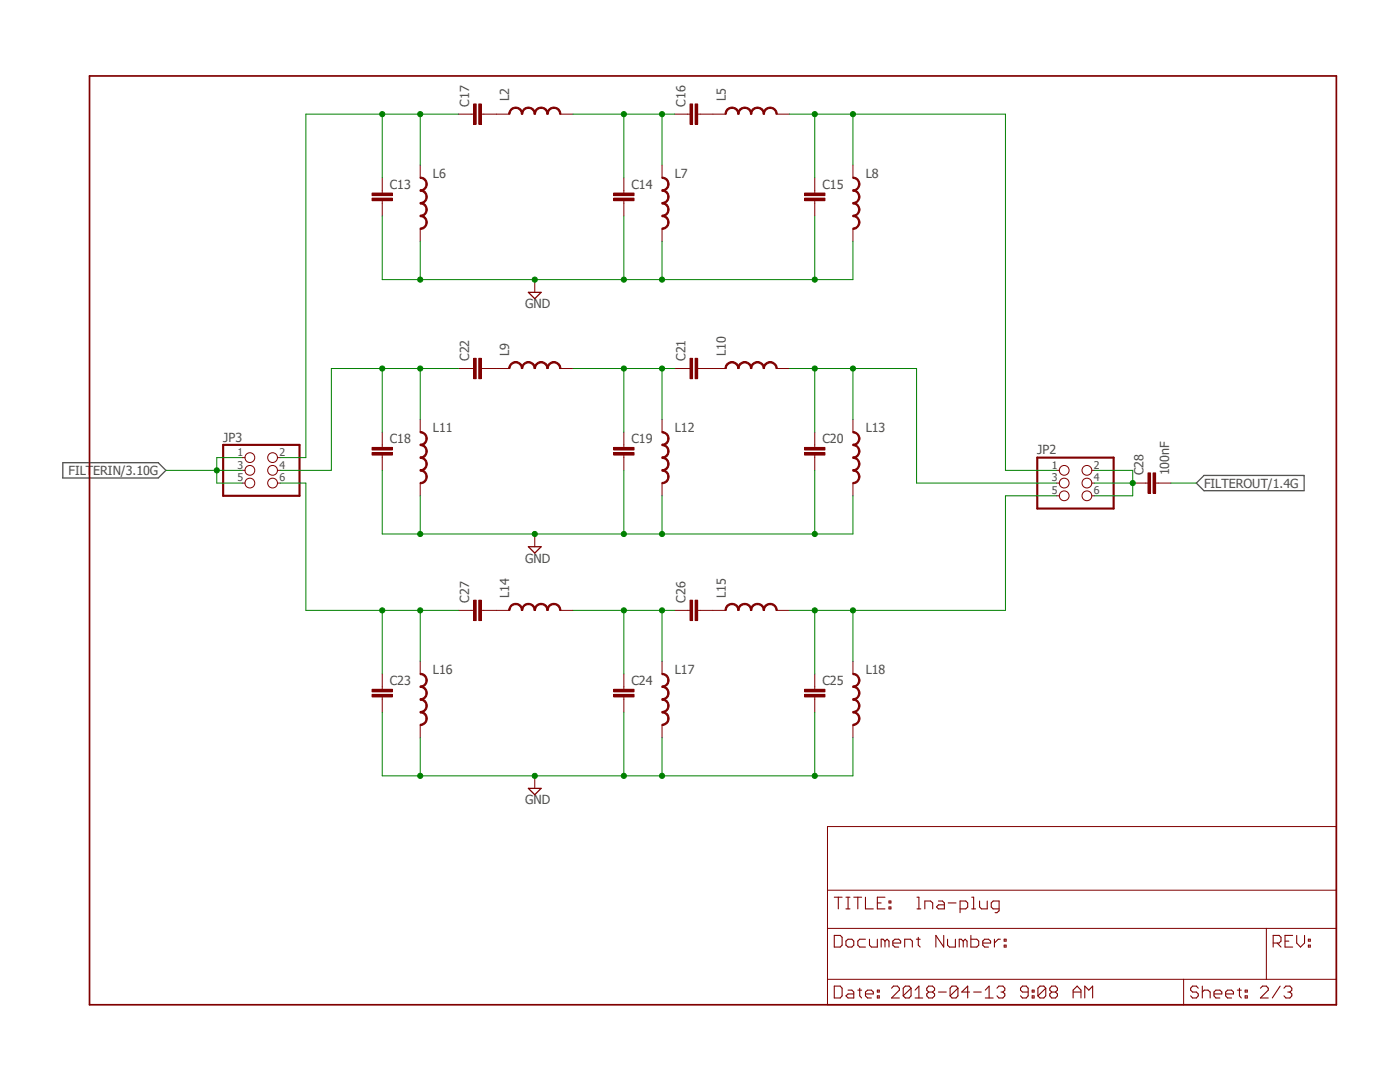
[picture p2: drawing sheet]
<svg xmlns="http://www.w3.org/2000/svg" width="279mm" height="216mm" viewBox="0 0 279 216" stroke-linecap="round" stroke-linejoin="round" font-family="sans-serif">
<defs><g id="words">
<g font-size="2.5" fill="#505050">
<text x="93.6" y="21.3" transform="rotate(-90 93.6 21.3)">C17</text>
<text x="101.6" y="20.2" transform="rotate(-90 101.6 20.2)">L2</text>
<text x="136.8" y="21.3" transform="rotate(-90 136.8 21.3)">C16</text>
<text x="144.8" y="20.2" transform="rotate(-90 144.8 20.2)">L5</text>
<text x="86.4" y="35.5">L6</text>
<text x="134.7" y="35.5">L7</text>
<text x="172.8" y="35.5">L8</text>
<text x="77.8" y="37.6">C13</text>
<text x="126" y="37.6">C14</text>
<text x="164.1" y="37.6">C15</text>
<text x="104.8" y="61.5">GND</text>
<text x="101.6" y="71" transform="rotate(-90 101.6 71)">L9</text>
<text x="144.8" y="71" transform="rotate(-90 144.8 71)">L10</text>
<text x="93.6" y="72" transform="rotate(-90 93.6 72)">C22</text>
<text x="136.8" y="72" transform="rotate(-90 136.8 72)">C21</text>
<text x="44.5" y="88.1">JP3</text>
<text x="77.8" y="88.4">C18</text>
<text x="86.4" y="86.2">L11</text>
<text x="126" y="88.4">C19</text>
<text x="134.7" y="86.2">L12</text>
<text x="164.1" y="88.4">C20</text>
<text x="172.8" y="86.2">L13</text>
<text x="13.7" y="94.7">FILTERIN/3.10G</text>
<text x="207" y="90.7">JP2</text>
<text x="228.2" y="94.9" transform="rotate(-90 228.2 94.9)">C28</text>
<text x="233.3" y="94.9" transform="rotate(-90 233.3 94.9)">100nF</text>
<text x="240.3" y="97.3">FILTEROUT/1.4G</text>
<text x="104.8" y="112.3">GND</text>
<text x="101.6" y="119.3" transform="rotate(-90 101.6 119.3)">L14</text>
<text x="144.8" y="119.3" transform="rotate(-90 144.8 119.3)">L15</text>
<text x="93.6" y="120.3" transform="rotate(-90 93.6 120.3)">C27</text>
<text x="136.8" y="120.3" transform="rotate(-90 136.8 120.3)">C26</text>
<text x="77.8" y="136.7">C23</text>
<text x="86.4" y="134.5">L16</text>
<text x="126" y="136.7">C24</text>
<text x="134.7" y="134.5">L17</text>
<text x="164.1" y="136.7">C25</text>
<text x="172.8" y="134.5">L18</text>
<text x="104.8" y="160.5">GND</text>
</g>
<g font-size="2.1" fill="#505050">
<text x="47.4" y="91">1</text>
<text x="47.4" y="93.5">3</text>
<text x="55.8" y="91">2</text>
<text x="55.8" y="93.5">4</text>
<text x="209.9" y="93.5">1</text>
<text x="218.3" y="93.5">2</text>
<text x="47.4" y="96.1">5</text>
<text x="55.8" y="96.1">6</text>
<text x="209.9" y="96.1">3</text>
<text x="209.9" y="98.6">5</text>
<text x="218.3" y="96.1">4</text>
<text x="218.3" y="98.6">6</text>
</g>
</g></defs>
<path d="M12.3 14.8l254.8 186.2M267.1 14.8l-254.8 186.2" fill="none" stroke="#fff" stroke-width=".2"/>
<path d="M12.5 92.3h19.1l1.5 1.6-1.5 1.5h-19.1zM240.3 94.9h20v3h-20l-1.5-1.5z" fill="none" stroke="#505050" stroke-width=".25"/>
<path d="M17.9 15.2h248.8v185.3h-248.8z" fill="none" stroke="#800000" stroke-width=".34"/>
<path d="M76.3 38v.5M76.3 40v.6M165.1 164.9h101.6v35.6h-101.6zM165.1 177.6h101.6M165.1 185.3h101.6M165.1 195.4h101.6M236.2 195.4v5.1M252.7 185.3v10.1" fill="none" stroke="#800000" stroke-width=".2"/>
<g fill="none" stroke="#800000" stroke-width=".21">
<path d="M166.5 179h1.6M167.3 179v2.4M168.8 179h.8M169.2 179v2.4M170.4 179h1.6M171.2 179v2.4M172.7 179v2.4h1.6M176.6 179h-1.5v2.4h1.5M177.4 179.8h.4v.4h-.4zM183 179h.4v2.4M187.3 179.8h.8l.4 .4v1.2h-1.2l-.4-.4 .4-.4h1.2M193.9 179h.4v2.4"/>
<path d="M195.5 179.8v1.2l.4 .4h1.1v-1.6M166.5 186.6h1.2l.4 .4v1.6l-.4 .4h-1.2zM166.5 196.8h1.2l.4 .4v1.5l-.4 .4h-1.2zM168.8 187.8l.4-.4h.8l.4 .4v.8l-.4 .4h-.8l-.4-.4zM168.8 181.4h.8M169.2 197.6h.8l.4 .4v1.1h-1.2l-.4-.4 .4-.4h1.2M171.2 197.6h.8M171.6 197.2v1.5l.4 .4M172.7 198.3h1.6v-.3l-.4-.4h-.8l-.4 .4v.7l.4 .4h.8M172.7 187.4h-1.1l-.4 .4v.8l.4 .4h1.1M173.5 187.4v1.2l.4 .4h1.2v-1.6M175.1 198.7h.4v.4h-.4z"/>
<path d="M175.1 197.6h.4v.4h-.4zM175.1 180.2h.8M176.6 187.8l-.4-.4h-.3v1.6M176.6 187.8l.4-.4 .4 .4v1.2M176.6 187.8v1.2M177.4 181h.4v.4h-.4zM177.9 197.2l.4-.4h.8l.4 .4v.4l-1.6 1.5h1.6M178.2 188.2h1.5v-.4l-.3-.4h-.8l-.4 .4v.8l.4 .4h.8M180.6 189v-1.6h1.1l.4 .4v1.2M181.8 197.2v1.5l-.4 .4h-.7l-.4-.4M181.8 197.2l-.4-.4h-.7l-.4 .4v1.5M181.8 197.2l-1.5 1.5"/>
<path d="M182.6 199.1h1.5M182.6 197.6l.8-.8v2.3M182.9 187.4h.7M183 181.4h.8M183.3 187v1.6l.3 .4M184.6 181.4v-1.6h1.1l.4 .4v1.2M185.3 198l-.3 .3v.4l.3 .4h.8l.4-.4v-.4l-.4-.3M185.3 198l-.3-.4v-.4l.3-.4h.8l.4 .4v.4l-.4 .4M185.3 198h.8M187.3 198h1.5M188.3 186.6v2.4l-1.5-2.4v2.4M189.1 187.4v1.2l.4 .4h1.2v-1.6"/>
<path d="M189.2 180.2h1.6M191.2 197.2v1.5l-.4 .4h-.8l-.4-.4M191.2 197.2l-.4-.4h-.8l-.4 .4v1.5M191.2 197.2l-1.6 1.5M191.6 181.4h1.1l.4-.4v-.8l-.4-.4h-1.1v2.3M192.2 187.8l-.4-.4h-.4v1.6M192.2 187.8v1.2M192.2 187.8l.4-.4 .4 .4v1.2M193.5 198h-1.6l1.2-1.2v2.3M193.8 186.6v2.4h1.1l.4-.4v-.8l-.4-.4h-1.1M193.9 181.4h.8M194.3 198h1.5"/>
<path d="M196.1 188.2h1.6v-.4l-.4-.4h-.8l-.4 .4v.8l.4 .4h.8M196.6 199.1h1.6M196.6 197.6l.8-.8v2.3M198.5 187.4v1.6M199 197.2l.3-.4h.9l.3 .4v.4l-.3 .4M199.4 181.4h-1.2l-.4-.4v-.8l.4-.4h1.2v1.9l-.4 .4h-.4M199.6 187.4h-.4l-.7 .8M199.8 198h.4M200.2 198l.3 .3v.4l-.3 .4h-.9l-.3-.4M200.4 188.6h.4v.4h-.4zM200.4 187.4h.4v.4h-.4zM205.2 198h-1.2l-.3-.4v-.4l.3-.4h.8l.4 .4v1.5l-.4 .4h-.8l-.3-.4"/>
<path d="M206 198.7h.4v.4h-.4zM206 197.6h.4v.4h-.4zM208.7 197.2v1.5l-.4 .4h-.7l-.5-.4M208.7 197.2l-.4-.4h-.7l-.5 .4v1.5M208.7 197.2l-1.6 1.5M209.9 198l-.4 .3v.4l.4 .4h.8l.3-.4v-.4l-.3-.3M209.9 198l-.4-.4v-.4l.4-.4h.8l.3 .4v.4l-.3 .4M209.9 198h.8M214.2 198h1.5M214.2 199.1v-1.5l.8-.8 .7 .8v1.5M216.5 199.1v-2.3l.8 .8 .8-.8v2.3M239.1 197.2l-.3-.4h-.8l-.4 .4v.4l.4 .4h.8l.3 .3v.4l-.3 .4h-.8l-.4-.4"/>
<path d="M239.9 198l.4-.4h.8l.4 .4v1.1M239.9 196.8v2.3M242.3 198.3h1.5v-.3l-.3-.4h-.8l-.4 .4v.7l.4 .4h.8M244.6 198.3h1.6v-.3l-.4-.4h-.8l-.4 .4v.7l.4 .4h.8M246.9 197.6h.8M247.4 197.2v1.5l.3 .4M248.5 198.7h.4v.4h-.4zM248.5 197.6h.4v.4h-.4zM251.5 197.2l.5-.4h.7l.4 .4v.4l-1.6 1.5h1.6M254.1 188.2h1.2l.4-.4v-.8l-.4-.4h-1.2v2.4M254.9 188.2l.8 .8M255.5 196.8l-1.6 2.3"/>
<path d="M256.2 197.2l.4-.4h.8l.4 .4v.4l-.4 .4M256.5 187.8h.7M257 198h.4M257.4 198l.4 .3v.4l-.4 .4h-.8l-.4-.4M258 186.6h-1.5v2.4h1.5M258.8 186.6v1.6l.7 .8 .8-.8v-1.6M261.1 188.6h.4v.4h-.4zM261.1 187.4h.4v.4h-.4z"/>
</g>
<path d="M74.3 39.5h4v.5h-4z" fill-rule="evenodd" fill="#800000"/>
<path d="M74.3 39.5h4v.5h-4z" fill="none" stroke="#800000" stroke-width=".2"/>
<path d="M74.3 38.5h4v.5h-4z" fill-rule="evenodd" fill="#800000"/>
<path d="M74.3 38.5h4v.5h-4zM76.3 35.5v2.5M124.5 38v.5M76.3 40.6v2.5M124.5 40v.6" fill="none" stroke="#800000" stroke-width=".2"/>
<path d="M122.5 39.5h4v.5h-4z" fill-rule="evenodd" fill="#800000"/>
<path d="M122.5 39.5h4v.5h-4z" fill="none" stroke="#800000" stroke-width=".2"/>
<path d="M122.5 38.5h4v.5h-4z" fill-rule="evenodd" fill="#800000"/>
<path d="M122.5 38.5h4v.5h-4zM124.5 35.5v2.5M162.6 38v.5M124.5 40.6v2.5M162.6 40v.6" fill="none" stroke="#800000" stroke-width=".2"/>
<path d="M160.6 39.5h4v.5h-4z" fill-rule="evenodd" fill="#800000"/>
<path d="M160.6 39.5h4v.5h-4z" fill="none" stroke="#800000" stroke-width=".2"/>
<path d="M160.6 38.5h4v.5h-4z" fill-rule="evenodd" fill="#800000"/>
<path d="M137.2 22.8h.5M139.2 22.8h.5M160.6 38.5h4v.5h-4zM162.6 35.5v2.5M162.6 40.6v2.5" fill="none" stroke="#800000" stroke-width=".2"/>
<path d="M138.7 20.7h.5v4.1h-.5z" fill-rule="evenodd" fill="#800000"/>
<path d="M138.7 20.7h.5v4.1h-.5z" fill="none" stroke="#800000" stroke-width=".2"/>
<path d="M137.7 20.7h.5v4.1h-.5z" fill-rule="evenodd" fill="#800000"/>
<path d="M94 22.8h.5M96.1 22.8h.5M134.7 22.8h2.5M137.7 20.7h.5v4.1h-.5zM139.7 22.8h2.6" fill="none" stroke="#800000" stroke-width=".2"/>
<path d="M95.5 20.7h.6v4.1h-.6z" fill-rule="evenodd" fill="#800000"/>
<path d="M95.5 20.7h.6v4.1h-.6z" fill="none" stroke="#800000" stroke-width=".2"/>
<path d="M94.5 20.7h.5v4.1h-.5z" fill-rule="evenodd" fill="#800000"/>
<path d="M91.5 22.8h2.5M94.5 20.7h.5v4.1h-.5zM96.6 22.8h2.5" fill="none" stroke="#800000" stroke-width=".2"/>
<path d="M101.9 21.8l.8-.4h.2v.2a1.12 1.12 0 0 0-1.1 1.2h-.3v-.2z" fill-rule="evenodd" fill="#800000"/>
<path d="M101.9 21.8l.8-.4h.2v.2a1.12 1.12 0 0 0-1.1 1.2h-.3v-.2z" fill="none" stroke="#800000" stroke-width=".2"/>
<path d="M102.9 21.4a1.31 1.31 0 0 1 1.4 1.4h-.2a1.12 1.12 0 0 0-1.2-1.2z" fill-rule="evenodd" fill="#800000"/>
<path d="M102.9 21.4a1.31 1.31 0 0 1 1.4 1.4h-.2a1.12 1.12 0 0 0-1.2-1.2z" fill="none" stroke="#800000" stroke-width=".2"/>
<path d="M104.5 21.8l.7-.4h.3v.2a1.12 1.12 0 0 0-1.2 1.2h-.2v-.2z" fill-rule="evenodd" fill="#800000"/>
<path d="M104.5 21.8l.7-.4h.3v.2a1.12 1.12 0 0 0-1.2 1.2h-.2v-.2z" fill="none" stroke="#800000" stroke-width=".2"/>
<path d="M105.5 21.4a1.31 1.31 0 0 1 1.3 1.4h-.2a1.12 1.12 0 0 0-1.1-1.2z" fill-rule="evenodd" fill="#800000"/>
<path d="M105.5 21.4a1.31 1.31 0 0 1 1.3 1.4h-.2a1.12 1.12 0 0 0-1.1-1.2z" fill="none" stroke="#800000" stroke-width=".2"/>
<path d="M107 21.8l.8-.4h.2v.2a1.12 1.12 0 0 0-1.2 1.2h-.2v-.2z" fill-rule="evenodd" fill="#800000"/>
<path d="M107 21.8l.8-.4h.2v.2a1.12 1.12 0 0 0-1.2 1.2h-.2v-.2z" fill="none" stroke="#800000" stroke-width=".2"/>
<path d="M108 21.4a1.31 1.31 0 0 1 1.4 1.4h-.3a1.12 1.12 0 0 0-1.1-1.2z" fill-rule="evenodd" fill="#800000"/>
<path d="M108 21.4a1.31 1.31 0 0 1 1.4 1.4h-.3a1.12 1.12 0 0 0-1.1-1.2z" fill="none" stroke="#800000" stroke-width=".2"/>
<path d="M109.6 21.8l.7-.4h.2v.2a1.12 1.12 0 0 0-1.1 1.2h-.3v-.2z" fill-rule="evenodd" fill="#800000"/>
<path d="M109.6 21.8l.7-.4h.2v.2a1.12 1.12 0 0 0-1.1 1.2h-.3v-.2z" fill="none" stroke="#800000" stroke-width=".2"/>
<path d="M110.5 21.4a1.31 1.31 0 0 1 1.4 1.4h-.2a1.12 1.12 0 0 0-1.2-1.2z" fill-rule="evenodd" fill="#800000"/>
<path d="M99.1 22.8h2.5M110.5 21.4a1.31 1.31 0 0 1 1.4 1.4h-.2a1.12 1.12 0 0 0-1.2-1.2zM111.8 22.8h2.5" fill="none" stroke="#800000" stroke-width=".2"/>
<path d="M145.1 21.8l.8-.4h.2v.2a1.12 1.12 0 0 0-1.2 1.2h-.2v-.2z" fill-rule="evenodd" fill="#800000"/>
<path d="M145.1 21.8l.8-.4h.2v.2a1.12 1.12 0 0 0-1.2 1.2h-.2v-.2z" fill="none" stroke="#800000" stroke-width=".2"/>
<path d="M146.1 21.4a1.31 1.31 0 0 1 1.4 1.4h-.3a1.12 1.12 0 0 0-1.1-1.2z" fill-rule="evenodd" fill="#800000"/>
<path d="M146.1 21.4a1.31 1.31 0 0 1 1.4 1.4h-.3a1.12 1.12 0 0 0-1.1-1.2z" fill="none" stroke="#800000" stroke-width=".2"/>
<path d="M147.6 21.8l.8-.4h.2v.2a1.12 1.12 0 0 0-1.1 1.2h-.3v-.2z" fill-rule="evenodd" fill="#800000"/>
<path d="M147.6 21.8l.8-.4h.2v.2a1.12 1.12 0 0 0-1.1 1.2h-.3v-.2z" fill="none" stroke="#800000" stroke-width=".2"/>
<path d="M148.6 21.4a1.31 1.31 0 0 1 1.4 1.4h-.2a1.12 1.12 0 0 0-1.2-1.2z" fill-rule="evenodd" fill="#800000"/>
<path d="M148.6 21.4a1.31 1.31 0 0 1 1.4 1.4h-.2a1.12 1.12 0 0 0-1.2-1.2z" fill="none" stroke="#800000" stroke-width=".2"/>
<path d="M150.2 21.8l.8-.4h.2v.2a1.12 1.12 0 0 0-1.2 1.2h-.2v-.2z" fill-rule="evenodd" fill="#800000"/>
<path d="M150.2 21.8l.8-.4h.2v.2a1.12 1.12 0 0 0-1.2 1.2h-.2v-.2z" fill="none" stroke="#800000" stroke-width=".2"/>
<path d="M151.2 21.4a1.31 1.31 0 0 1 1.4 1.4h-.3a1.12 1.12 0 0 0-1.1-1.2z" fill-rule="evenodd" fill="#800000"/>
<path d="M151.2 21.4a1.31 1.31 0 0 1 1.4 1.4h-.3a1.12 1.12 0 0 0-1.1-1.2z" fill="none" stroke="#800000" stroke-width=".2"/>
<path d="M152.7 21.8l.8-.4h.2v.2a1.12 1.12 0 0 0-1.1 1.2h-.3v-.2z" fill-rule="evenodd" fill="#800000"/>
<path d="M152.7 21.8l.8-.4h.2v.2a1.12 1.12 0 0 0-1.1 1.2h-.3v-.2z" fill="none" stroke="#800000" stroke-width=".2"/>
<path d="M153.7 21.4a1.37 1.37 0 0 1 1.4 1.4h-.2a1.12 1.12 0 0 0-1.2-1.2z" fill-rule="evenodd" fill="#800000"/>
<path d="M142.3 22.8h2.5M153.7 21.4a1.37 1.37 0 0 1 1.4 1.4h-.2a1.12 1.12 0 0 0-1.2-1.2zM155 22.8h2.5" fill="none" stroke="#800000" stroke-width=".2"/>
<path d="M83.9 35.3a1.31 1.31 0 0 1 1.4 1.4h-.3a1.12 1.12 0 0 0-1.1-1.1z" fill-rule="evenodd" fill="#800000"/>
<path d="M83.9 35.3a1.31 1.31 0 0 1 1.4 1.4h-.3a1.12 1.12 0 0 0-1.1-1.1z" fill="none" stroke="#800000" stroke-width=".2"/>
<path d="M83.9 37.9a1.12 1.12 0 0 0 1.1-1.2h.3a1.37 1.37 0 0 1-1.4 1.4z" fill-rule="evenodd" fill="#800000"/>
<path d="M83.9 37.9a1.12 1.12 0 0 0 1.1-1.2h.3a1.37 1.37 0 0 1-1.4 1.4z" fill="none" stroke="#800000" stroke-width=".2"/>
<path d="M83.9 37.9a1.31 1.31 0 0 1 1.4 1.4h-.3a1.12 1.12 0 0 0-1.1-1.2z" fill-rule="evenodd" fill="#800000"/>
<path d="M83.9 37.9a1.31 1.31 0 0 1 1.4 1.4h-.3a1.12 1.12 0 0 0-1.1-1.2z" fill="none" stroke="#800000" stroke-width=".2"/>
<path d="M83.9 40.4a1.12 1.12 0 0 0 1.1-1.1h.3a1.37 1.37 0 0 1-1.4 1.4z" fill-rule="evenodd" fill="#800000"/>
<path d="M83.9 40.4a1.12 1.12 0 0 0 1.1-1.1h.3a1.37 1.37 0 0 1-1.4 1.4z" fill="none" stroke="#800000" stroke-width=".2"/>
<path d="M83.9 40.4a1.31 1.31 0 0 1 1.4 1.4h-.3a1.12 1.12 0 0 0-1.1-1.1z" fill-rule="evenodd" fill="#800000"/>
<path d="M83.9 40.4a1.31 1.31 0 0 1 1.4 1.4h-.3a1.12 1.12 0 0 0-1.1-1.1z" fill="none" stroke="#800000" stroke-width=".2"/>
<path d="M83.9 43a1.12 1.12 0 0 0 1.1-1.2h.3a1.37 1.37 0 0 1-1.4 1.4z" fill-rule="evenodd" fill="#800000"/>
<path d="M83.9 43a1.12 1.12 0 0 0 1.1-1.2h.3a1.37 1.37 0 0 1-1.4 1.4z" fill="none" stroke="#800000" stroke-width=".2"/>
<path d="M83.9 43a1.31 1.31 0 0 1 1.4 1.4h-.3a1.12 1.12 0 0 0-1.1-1.2z" fill-rule="evenodd" fill="#800000"/>
<path d="M83.9 43a1.31 1.31 0 0 1 1.4 1.4h-.3a1.12 1.12 0 0 0-1.1-1.2z" fill="none" stroke="#800000" stroke-width=".2"/>
<path d="M83.9 45.5a1.12 1.12 0 0 0 1.1-1.1h.3a1.37 1.37 0 0 1-1.4 1.4z" fill-rule="evenodd" fill="#800000"/>
<path d="M83.9 32.9v2.6M83.9 45.6v2.6M83.9 45.5a1.12 1.12 0 0 0 1.1-1.1h.3a1.37 1.37 0 0 1-1.4 1.4z" fill="none" stroke="#800000" stroke-width=".2"/>
<path d="M132.1 35.3a1.31 1.31 0 0 1 1.4 1.4h-.2a1.12 1.12 0 0 0-1.2-1.1z" fill-rule="evenodd" fill="#800000"/>
<path d="M132.1 35.3a1.31 1.31 0 0 1 1.4 1.4h-.2a1.12 1.12 0 0 0-1.2-1.1z" fill="none" stroke="#800000" stroke-width=".2"/>
<path d="M132.1 37.9a1.12 1.12 0 0 0 1.2-1.2h.2a1.37 1.37 0 0 1-1.4 1.4z" fill-rule="evenodd" fill="#800000"/>
<path d="M132.1 37.9a1.12 1.12 0 0 0 1.2-1.2h.2a1.37 1.37 0 0 1-1.4 1.4z" fill="none" stroke="#800000" stroke-width=".2"/>
<path d="M132.1 37.9a1.31 1.31 0 0 1 1.4 1.4h-.2a1.12 1.12 0 0 0-1.2-1.2z" fill-rule="evenodd" fill="#800000"/>
<path d="M132.1 37.9a1.31 1.31 0 0 1 1.4 1.4h-.2a1.12 1.12 0 0 0-1.2-1.2z" fill="none" stroke="#800000" stroke-width=".2"/>
<path d="M132.1 40.4a1.12 1.12 0 0 0 1.2-1.1h.2a1.37 1.37 0 0 1-1.4 1.4z" fill-rule="evenodd" fill="#800000"/>
<path d="M132.1 40.4a1.12 1.12 0 0 0 1.2-1.1h.2a1.37 1.37 0 0 1-1.4 1.4z" fill="none" stroke="#800000" stroke-width=".2"/>
<path d="M132.1 40.4a1.31 1.31 0 0 1 1.4 1.4h-.2a1.12 1.12 0 0 0-1.2-1.1z" fill-rule="evenodd" fill="#800000"/>
<path d="M132.1 40.4a1.31 1.31 0 0 1 1.4 1.4h-.2a1.12 1.12 0 0 0-1.2-1.1z" fill="none" stroke="#800000" stroke-width=".2"/>
<path d="M132.1 43a1.12 1.12 0 0 0 1.2-1.2h.2a1.37 1.37 0 0 1-1.4 1.4z" fill-rule="evenodd" fill="#800000"/>
<path d="M132.1 43a1.12 1.12 0 0 0 1.2-1.2h.2a1.37 1.37 0 0 1-1.4 1.4z" fill="none" stroke="#800000" stroke-width=".2"/>
<path d="M132.1 43a1.31 1.31 0 0 1 1.4 1.4h-.2a1.12 1.12 0 0 0-1.2-1.2z" fill-rule="evenodd" fill="#800000"/>
<path d="M132.1 43a1.31 1.31 0 0 1 1.4 1.4h-.2a1.12 1.12 0 0 0-1.2-1.2z" fill="none" stroke="#800000" stroke-width=".2"/>
<path d="M132.1 45.5a1.12 1.12 0 0 0 1.2-1.1h.2a1.37 1.37 0 0 1-1.4 1.4z" fill-rule="evenodd" fill="#800000"/>
<path d="M132.1 32.9v2.6M132.1 45.5a1.12 1.12 0 0 0 1.2-1.1h.2a1.37 1.37 0 0 1-1.4 1.4zM132.1 45.6v2.6" fill="none" stroke="#800000" stroke-width=".2"/>
<path d="M170.2 35.3a1.37 1.37 0 0 1 1.4 1.4h-.2a1.12 1.12 0 0 0-1.2-1.1z" fill-rule="evenodd" fill="#800000"/>
<path d="M170.2 35.3a1.37 1.37 0 0 1 1.4 1.4h-.2a1.12 1.12 0 0 0-1.2-1.1z" fill="none" stroke="#800000" stroke-width=".2"/>
<path d="M170.2 37.9a1.12 1.12 0 0 0 1.2-1.2h.2a1.45 1.45 0 0 1-1.4 1.4z" fill-rule="evenodd" fill="#800000"/>
<path d="M170.2 37.9a1.12 1.12 0 0 0 1.2-1.2h.2a1.45 1.45 0 0 1-1.4 1.4z" fill="none" stroke="#800000" stroke-width=".2"/>
<path d="M170.2 37.9a1.37 1.37 0 0 1 1.4 1.4h-.2a1.12 1.12 0 0 0-1.2-1.2z" fill-rule="evenodd" fill="#800000"/>
<path d="M170.2 37.9a1.37 1.37 0 0 1 1.4 1.4h-.2a1.12 1.12 0 0 0-1.2-1.2z" fill="none" stroke="#800000" stroke-width=".2"/>
<path d="M170.2 40.4a1.12 1.12 0 0 0 1.2-1.1h.2a1.45 1.45 0 0 1-1.4 1.4z" fill-rule="evenodd" fill="#800000"/>
<path d="M170.2 40.4a1.12 1.12 0 0 0 1.2-1.1h.2a1.45 1.45 0 0 1-1.4 1.4z" fill="none" stroke="#800000" stroke-width=".2"/>
<path d="M170.2 40.4a1.37 1.37 0 0 1 1.4 1.4h-.2a1.12 1.12 0 0 0-1.2-1.1z" fill-rule="evenodd" fill="#800000"/>
<path d="M170.2 40.4a1.37 1.37 0 0 1 1.4 1.4h-.2a1.12 1.12 0 0 0-1.2-1.1z" fill="none" stroke="#800000" stroke-width=".2"/>
<path d="M170.2 43a1.12 1.12 0 0 0 1.2-1.2h.2a1.45 1.45 0 0 1-1.4 1.4z" fill-rule="evenodd" fill="#800000"/>
<path d="M170.2 43a1.12 1.12 0 0 0 1.2-1.2h.2a1.45 1.45 0 0 1-1.4 1.4z" fill="none" stroke="#800000" stroke-width=".2"/>
<path d="M170.2 43a1.37 1.37 0 0 1 1.4 1.4h-.2a1.12 1.12 0 0 0-1.2-1.2z" fill-rule="evenodd" fill="#800000"/>
<path d="M170.2 43a1.37 1.37 0 0 1 1.4 1.4h-.2a1.12 1.12 0 0 0-1.2-1.2z" fill="none" stroke="#800000" stroke-width=".2"/>
<path d="M170.2 45.5a1.12 1.12 0 0 0 1.2-1.1h.2a1.45 1.45 0 0 1-1.4 1.4z" fill-rule="evenodd" fill="#800000"/>
<path d="M170.2 32.9v2.6M106.7 55.8v2.5M170.2 45.6v2.6M170.2 45.5a1.12 1.12 0 0 0 1.2-1.1h.2a1.45 1.45 0 0 1-1.4 1.4zM76.3 88.8v.5M76.3 90.8v.5" fill="none" stroke="#800000" stroke-width=".2"/>
<path d="M105.5 58.3h2.5l-1.3 1.3z" fill="none" stroke="#800000" stroke-width=".25"/>
<path d="M74.3 90.3h4v.5h-4z" fill-rule="evenodd" fill="#800000"/>
<path d="M74.3 90.3h4v.5h-4z" fill="none" stroke="#800000" stroke-width=".2"/>
<path d="M74.3 89.3h4v.5h-4z" fill-rule="evenodd" fill="#800000"/>
<path d="M74.3 89.3h4v.5h-4zM76.3 86.2v2.6M76.3 91.3v2.6M124.5 88.8v.5M124.5 90.8v.5" fill="none" stroke="#800000" stroke-width=".2"/>
<path d="M122.5 90.3h4v.5h-4z" fill-rule="evenodd" fill="#800000"/>
<path d="M122.5 90.3h4v.5h-4z" fill="none" stroke="#800000" stroke-width=".2"/>
<path d="M122.5 89.3h4v.5h-4z" fill-rule="evenodd" fill="#800000"/>
<path d="M122.5 89.3h4v.5h-4zM124.5 86.2v2.6M124.5 91.3v2.6M162.6 88.8v.5M162.6 90.8v.5" fill="none" stroke="#800000" stroke-width=".2"/>
<path d="M160.6 90.3h4v.5h-4z" fill-rule="evenodd" fill="#800000"/>
<path d="M160.6 90.3h4v.5h-4z" fill="none" stroke="#800000" stroke-width=".2"/>
<path d="M160.6 89.3h4v.5h-4z" fill-rule="evenodd" fill="#800000"/>
<path d="M137.2 73.5h.5M139.2 73.5h.5M160.6 89.3h4v.5h-4zM162.6 86.2v2.6M162.6 91.3v2.6" fill="none" stroke="#800000" stroke-width=".2"/>
<path d="M138.7 71.5h.5v4.1h-.5z" fill-rule="evenodd" fill="#800000"/>
<path d="M138.7 71.5h.5v4.1h-.5z" fill="none" stroke="#800000" stroke-width=".2"/>
<path d="M137.7 71.5h.5v4.1h-.5z" fill-rule="evenodd" fill="#800000"/>
<path d="M94 73.5h.5M96.1 73.5h.5M134.7 73.5h2.5M137.7 71.5h.5v4.1h-.5zM139.7 73.5h2.6" fill="none" stroke="#800000" stroke-width=".2"/>
<path d="M95.5 71.5h.6v4.1h-.6z" fill-rule="evenodd" fill="#800000"/>
<path d="M95.5 71.5h.6v4.1h-.6z" fill="none" stroke="#800000" stroke-width=".2"/>
<path d="M94.5 71.5h.5v4.1h-.5z" fill-rule="evenodd" fill="#800000"/>
<path d="M91.5 73.5h2.5M94.5 71.5h.5v4.1h-.5zM96.6 73.5h2.5" fill="none" stroke="#800000" stroke-width=".2"/>
<path d="M101.9 72.6l.8-.5h.2v.3a1.21 1.21 0 0 0-1.1 1.1h-.3v-.2z" fill-rule="evenodd" fill="#800000"/>
<path d="M101.9 72.6l.8-.5h.2v.3a1.21 1.21 0 0 0-1.1 1.1h-.3v-.2z" fill="none" stroke="#800000" stroke-width=".2"/>
<path d="M102.9 72.1a1.37 1.37 0 0 1 1.4 1.4h-.2a1.19 1.19 0 0 0-1.2-1.1z" fill-rule="evenodd" fill="#800000"/>
<path d="M102.9 72.1a1.37 1.37 0 0 1 1.4 1.4h-.2a1.19 1.19 0 0 0-1.2-1.1z" fill="none" stroke="#800000" stroke-width=".2"/>
<path d="M104.5 72.6l.7-.5h.3v.3a1.21 1.21 0 0 0-1.2 1.1h-.2v-.2z" fill-rule="evenodd" fill="#800000"/>
<path d="M104.5 72.6l.7-.5h.3v.3a1.21 1.21 0 0 0-1.2 1.1h-.2v-.2z" fill="none" stroke="#800000" stroke-width=".2"/>
<path d="M105.5 72.1a1.37 1.37 0 0 1 1.3 1.4h-.2a1.19 1.19 0 0 0-1.1-1.1z" fill-rule="evenodd" fill="#800000"/>
<path d="M105.5 72.1a1.37 1.37 0 0 1 1.3 1.4h-.2a1.19 1.19 0 0 0-1.1-1.1z" fill="none" stroke="#800000" stroke-width=".2"/>
<path d="M107 72.6l.8-.5h.2v.3a1.21 1.21 0 0 0-1.2 1.1h-.2v-.2z" fill-rule="evenodd" fill="#800000"/>
<path d="M107 72.6l.8-.5h.2v.3a1.21 1.21 0 0 0-1.2 1.1h-.2v-.2z" fill="none" stroke="#800000" stroke-width=".2"/>
<path d="M108 72.1a1.37 1.37 0 0 1 1.4 1.4h-.3a1.19 1.19 0 0 0-1.1-1.1z" fill-rule="evenodd" fill="#800000"/>
<path d="M108 72.1a1.37 1.37 0 0 1 1.4 1.4h-.3a1.19 1.19 0 0 0-1.1-1.1z" fill="none" stroke="#800000" stroke-width=".2"/>
<path d="M109.6 72.6l.7-.5h.2v.3a1.21 1.21 0 0 0-1.1 1.1h-.3v-.2z" fill-rule="evenodd" fill="#800000"/>
<path d="M109.6 72.6l.7-.5h.2v.3a1.21 1.21 0 0 0-1.1 1.1h-.3v-.2z" fill="none" stroke="#800000" stroke-width=".2"/>
<path d="M110.5 72.1a1.37 1.37 0 0 1 1.4 1.4h-.2a1.19 1.19 0 0 0-1.2-1.1z" fill-rule="evenodd" fill="#800000"/>
<path d="M99.1 73.5h2.5M110.5 72.1a1.37 1.37 0 0 1 1.4 1.4h-.2a1.19 1.19 0 0 0-1.2-1.1zM111.8 73.5h2.5" fill="none" stroke="#800000" stroke-width=".2"/>
<path d="M145.1 72.6l.8-.5h.2v.3a1.21 1.21 0 0 0-1.2 1.1h-.2v-.2z" fill-rule="evenodd" fill="#800000"/>
<path d="M145.1 72.6l.8-.5h.2v.3a1.21 1.21 0 0 0-1.2 1.1h-.2v-.2z" fill="none" stroke="#800000" stroke-width=".2"/>
<path d="M146.1 72.1a1.37 1.37 0 0 1 1.4 1.4h-.3a1.19 1.19 0 0 0-1.1-1.1z" fill-rule="evenodd" fill="#800000"/>
<path d="M146.1 72.1a1.37 1.37 0 0 1 1.4 1.4h-.3a1.19 1.19 0 0 0-1.1-1.1z" fill="none" stroke="#800000" stroke-width=".2"/>
<path d="M147.6 72.6l.8-.5h.2v.3a1.21 1.21 0 0 0-1.1 1.1h-.3v-.2z" fill-rule="evenodd" fill="#800000"/>
<path d="M147.6 72.6l.8-.5h.2v.3a1.21 1.21 0 0 0-1.1 1.1h-.3v-.2z" fill="none" stroke="#800000" stroke-width=".2"/>
<path d="M148.6 72.1a1.37 1.37 0 0 1 1.4 1.4h-.2a1.19 1.19 0 0 0-1.2-1.1z" fill-rule="evenodd" fill="#800000"/>
<path d="M148.6 72.1a1.37 1.37 0 0 1 1.4 1.4h-.2a1.19 1.19 0 0 0-1.2-1.1z" fill="none" stroke="#800000" stroke-width=".2"/>
<path d="M150.2 72.6l.8-.5h.2v.3a1.21 1.21 0 0 0-1.2 1.1h-.2v-.2z" fill-rule="evenodd" fill="#800000"/>
<path d="M150.2 72.6l.8-.5h.2v.3a1.21 1.21 0 0 0-1.2 1.1h-.2v-.2z" fill="none" stroke="#800000" stroke-width=".2"/>
<path d="M151.2 72.1a1.37 1.37 0 0 1 1.4 1.4h-.3a1.19 1.19 0 0 0-1.1-1.1z" fill-rule="evenodd" fill="#800000"/>
<path d="M151.2 72.1a1.37 1.37 0 0 1 1.4 1.4h-.3a1.19 1.19 0 0 0-1.1-1.1z" fill="none" stroke="#800000" stroke-width=".2"/>
<path d="M152.7 72.6l.8-.5h.2v.3a1.21 1.21 0 0 0-1.1 1.1h-.3v-.2z" fill-rule="evenodd" fill="#800000"/>
<path d="M152.7 72.6l.8-.5h.2v.3a1.21 1.21 0 0 0-1.1 1.1h-.3v-.2z" fill="none" stroke="#800000" stroke-width=".2"/>
<path d="M153.7 72.1a1.45 1.45 0 0 1 1.4 1.4h-.2a1.19 1.19 0 0 0-1.2-1.1z" fill-rule="evenodd" fill="#800000"/>
<path d="M142.3 73.5h2.5M153.7 72.1a1.45 1.45 0 0 1 1.4 1.4h-.2a1.19 1.19 0 0 0-1.2-1.1zM155 73.5h2.5" fill="none" stroke="#800000" stroke-width=".2"/>
<path d="M83.9 86.1a1.37 1.37 0 0 1 1.4 1.4h-.3a1.12 1.12 0 0 0-1.1-1.1z" fill-rule="evenodd" fill="#800000"/>
<path d="M83.9 86.1a1.37 1.37 0 0 1 1.4 1.4h-.3a1.12 1.12 0 0 0-1.1-1.1z" fill="none" stroke="#800000" stroke-width=".2"/>
<path d="M83.9 88.6a1.12 1.12 0 0 0 1.1-1.1h.3a1.31 1.31 0 0 1-1.4 1.4z" fill-rule="evenodd" fill="#800000"/>
<path d="M83.9 88.6a1.12 1.12 0 0 0 1.1-1.1h.3a1.31 1.31 0 0 1-1.4 1.4z" fill="none" stroke="#800000" stroke-width=".2"/>
<path d="M83.9 88.6a1.37 1.37 0 0 1 1.4 1.4h-.3a1.12 1.12 0 0 0-1.1-1.1z" fill-rule="evenodd" fill="#800000"/>
<path d="M83.9 88.6a1.37 1.37 0 0 1 1.4 1.4h-.3a1.12 1.12 0 0 0-1.1-1.1z" fill="none" stroke="#800000" stroke-width=".2"/>
<path d="M83.9 91.2a1.12 1.12 0 0 0 1.1-1.2h.3a1.31 1.31 0 0 1-1.4 1.4z" fill-rule="evenodd" fill="#800000"/>
<path d="M83.9 91.2a1.12 1.12 0 0 0 1.1-1.2h.3a1.31 1.31 0 0 1-1.4 1.4z" fill="none" stroke="#800000" stroke-width=".2"/>
<path d="M83.9 91.2a1.37 1.37 0 0 1 1.4 1.4h-.3a1.12 1.12 0 0 0-1.1-1.2z" fill-rule="evenodd" fill="#800000"/>
<path d="M83.9 91.2a1.37 1.37 0 0 1 1.4 1.4h-.3a1.12 1.12 0 0 0-1.1-1.2z" fill="none" stroke="#800000" stroke-width=".2"/>
<path d="M83.9 93.7a1.12 1.12 0 0 0 1.1-1.1h.3a1.31 1.31 0 0 1-1.4 1.4z" fill-rule="evenodd" fill="#800000"/>
<path d="M83.9 93.7a1.12 1.12 0 0 0 1.1-1.1h.3a1.31 1.31 0 0 1-1.4 1.4z" fill="none" stroke="#800000" stroke-width=".2"/>
<path d="M83.9 93.7a1.37 1.37 0 0 1 1.4 1.4h-.3a1.12 1.12 0 0 0-1.1-1.1z" fill-rule="evenodd" fill="#800000"/>
<path d="M83.9 93.7a1.37 1.37 0 0 1 1.4 1.4h-.3a1.12 1.12 0 0 0-1.1-1.1z" fill="none" stroke="#800000" stroke-width=".2"/>
<path d="M83.9 96.3a1.12 1.12 0 0 0 1.1-1.2h.3a1.31 1.31 0 0 1-1.4 1.4z" fill-rule="evenodd" fill="#800000"/>
<path d="M83.9 83.7v2.5M83.9 96.4v2.5M83.9 96.3a1.12 1.12 0 0 0 1.1-1.2h.3a1.31 1.31 0 0 1-1.4 1.4z" fill="none" stroke="#800000" stroke-width=".2"/>
<path d="M132.1 86.1a1.37 1.37 0 0 1 1.4 1.4h-.2a1.12 1.12 0 0 0-1.2-1.1z" fill-rule="evenodd" fill="#800000"/>
<path d="M132.1 86.1a1.37 1.37 0 0 1 1.4 1.4h-.2a1.12 1.12 0 0 0-1.2-1.1z" fill="none" stroke="#800000" stroke-width=".2"/>
<path d="M132.1 88.6a1.12 1.12 0 0 0 1.2-1.1h.2a1.31 1.31 0 0 1-1.4 1.4z" fill-rule="evenodd" fill="#800000"/>
<path d="M132.1 88.6a1.12 1.12 0 0 0 1.2-1.1h.2a1.31 1.31 0 0 1-1.4 1.4z" fill="none" stroke="#800000" stroke-width=".2"/>
<path d="M132.1 88.6a1.37 1.37 0 0 1 1.4 1.4h-.2a1.12 1.12 0 0 0-1.2-1.1z" fill-rule="evenodd" fill="#800000"/>
<path d="M132.1 88.6a1.37 1.37 0 0 1 1.4 1.4h-.2a1.12 1.12 0 0 0-1.2-1.1z" fill="none" stroke="#800000" stroke-width=".2"/>
<path d="M132.1 91.2a1.12 1.12 0 0 0 1.2-1.2h.2a1.31 1.31 0 0 1-1.4 1.4z" fill-rule="evenodd" fill="#800000"/>
<path d="M132.1 91.2a1.12 1.12 0 0 0 1.2-1.2h.2a1.31 1.31 0 0 1-1.4 1.4z" fill="none" stroke="#800000" stroke-width=".2"/>
<path d="M132.1 91.2a1.37 1.37 0 0 1 1.4 1.4h-.2a1.12 1.12 0 0 0-1.2-1.2z" fill-rule="evenodd" fill="#800000"/>
<path d="M132.1 91.2a1.37 1.37 0 0 1 1.4 1.4h-.2a1.12 1.12 0 0 0-1.2-1.2z" fill="none" stroke="#800000" stroke-width=".2"/>
<path d="M132.1 93.7a1.12 1.12 0 0 0 1.2-1.1h.2a1.31 1.31 0 0 1-1.4 1.4z" fill-rule="evenodd" fill="#800000"/>
<path d="M132.1 93.7a1.12 1.12 0 0 0 1.2-1.1h.2a1.31 1.31 0 0 1-1.4 1.4z" fill="none" stroke="#800000" stroke-width=".2"/>
<path d="M132.1 93.7a1.37 1.37 0 0 1 1.4 1.4h-.2a1.12 1.12 0 0 0-1.2-1.1z" fill-rule="evenodd" fill="#800000"/>
<path d="M132.1 93.7a1.37 1.37 0 0 1 1.4 1.4h-.2a1.12 1.12 0 0 0-1.2-1.1z" fill="none" stroke="#800000" stroke-width=".2"/>
<path d="M132.1 96.3a1.12 1.12 0 0 0 1.2-1.2h.2a1.31 1.31 0 0 1-1.4 1.4z" fill-rule="evenodd" fill="#800000"/>
<path d="M132.1 96.3a1.12 1.12 0 0 0 1.2-1.2h.2a1.31 1.31 0 0 1-1.4 1.4zM132.1 83.7v2.5M132.1 96.4v2.5" fill="none" stroke="#800000" stroke-width=".2"/>
<path d="M170.2 86.1a1.45 1.45 0 0 1 1.4 1.4h-.2a1.12 1.12 0 0 0-1.2-1.1z" fill-rule="evenodd" fill="#800000"/>
<path d="M170.2 86.1a1.45 1.45 0 0 1 1.4 1.4h-.2a1.12 1.12 0 0 0-1.2-1.1z" fill="none" stroke="#800000" stroke-width=".2"/>
<path d="M170.2 88.6a1.12 1.12 0 0 0 1.2-1.1h.2a1.37 1.37 0 0 1-1.4 1.4z" fill-rule="evenodd" fill="#800000"/>
<path d="M170.2 88.6a1.12 1.12 0 0 0 1.2-1.1h.2a1.37 1.37 0 0 1-1.4 1.4z" fill="none" stroke="#800000" stroke-width=".2"/>
<path d="M170.2 88.6a1.45 1.45 0 0 1 1.4 1.4h-.2a1.12 1.12 0 0 0-1.2-1.1z" fill-rule="evenodd" fill="#800000"/>
<path d="M170.2 88.6a1.45 1.45 0 0 1 1.4 1.4h-.2a1.12 1.12 0 0 0-1.2-1.1z" fill="none" stroke="#800000" stroke-width=".2"/>
<path d="M170.2 91.2a1.12 1.12 0 0 0 1.2-1.2h.2a1.37 1.37 0 0 1-1.4 1.4z" fill-rule="evenodd" fill="#800000"/>
<path d="M170.2 91.2a1.12 1.12 0 0 0 1.2-1.2h.2a1.37 1.37 0 0 1-1.4 1.4z" fill="none" stroke="#800000" stroke-width=".2"/>
<path d="M170.2 91.2a1.45 1.45 0 0 1 1.4 1.4h-.2a1.12 1.12 0 0 0-1.2-1.2z" fill-rule="evenodd" fill="#800000"/>
<path d="M170.2 91.2a1.45 1.45 0 0 1 1.4 1.4h-.2a1.12 1.12 0 0 0-1.2-1.2z" fill="none" stroke="#800000" stroke-width=".2"/>
<path d="M170.2 93.7a1.12 1.12 0 0 0 1.2-1.1h.2a1.37 1.37 0 0 1-1.4 1.4z" fill-rule="evenodd" fill="#800000"/>
<path d="M170.2 93.7a1.12 1.12 0 0 0 1.2-1.1h.2a1.37 1.37 0 0 1-1.4 1.4z" fill="none" stroke="#800000" stroke-width=".2"/>
<path d="M170.2 93.7a1.45 1.45 0 0 1 1.4 1.4h-.2a1.12 1.12 0 0 0-1.2-1.1z" fill-rule="evenodd" fill="#800000"/>
<path d="M170.2 93.7a1.45 1.45 0 0 1 1.4 1.4h-.2a1.12 1.12 0 0 0-1.2-1.1z" fill="none" stroke="#800000" stroke-width=".2"/>
<path d="M170.2 96.3a1.12 1.12 0 0 0 1.2-1.2h.2a1.37 1.37 0 0 1-1.4 1.4z" fill-rule="evenodd" fill="#800000"/>
<path d="M170.2 83.7v2.5M170.2 96.4v2.5M170.2 96.3a1.12 1.12 0 0 0 1.2-1.2h.2a1.37 1.37 0 0 1-1.4 1.4zM106.7 106.6v2.5M76.3 137v.5M76.3 139.1v.5" fill="none" stroke="#800000" stroke-width=".2"/>
<path d="M105.5 109.1h2.5l-1.3 1.3z" fill="none" stroke="#800000" stroke-width=".25"/>
<path d="M74.3 138.6h4v.5h-4z" fill-rule="evenodd" fill="#800000"/>
<path d="M74.3 138.6h4v.5h-4z" fill="none" stroke="#800000" stroke-width=".2"/>
<path d="M74.3 137.5h4v.5h-4z" fill-rule="evenodd" fill="#800000"/>
<path d="M74.3 137.5h4v.5h-4zM76.3 134.5v2.5M76.3 139.6v2.5M124.5 137v.5M124.5 139.1v.5" fill="none" stroke="#800000" stroke-width=".2"/>
<path d="M122.5 138.6h4v.5h-4z" fill-rule="evenodd" fill="#800000"/>
<path d="M122.5 138.6h4v.5h-4z" fill="none" stroke="#800000" stroke-width=".2"/>
<path d="M122.5 137.5h4v.5h-4z" fill-rule="evenodd" fill="#800000"/>
<path d="M122.5 137.5h4v.5h-4zM124.5 134.5v2.5M124.5 139.6v2.5M162.6 137v.5M162.6 139.1v.5" fill="none" stroke="#800000" stroke-width=".2"/>
<path d="M160.6 138.6h4v.5h-4z" fill-rule="evenodd" fill="#800000"/>
<path d="M160.6 138.6h4v.5h-4z" fill="none" stroke="#800000" stroke-width=".2"/>
<path d="M160.6 137.5h4v.5h-4z" fill-rule="evenodd" fill="#800000"/>
<path d="M137.2 121.8h.5M139.2 121.8h.5M160.6 137.5h4v.5h-4zM162.6 134.5v2.5M162.6 139.6v2.5" fill="none" stroke="#800000" stroke-width=".2"/>
<path d="M138.7 119.8h.5v4h-.5z" fill-rule="evenodd" fill="#800000"/>
<path d="M138.7 119.8h.5v4h-.5z" fill="none" stroke="#800000" stroke-width=".2"/>
<path d="M137.7 119.8h.5v4h-.5z" fill-rule="evenodd" fill="#800000"/>
<path d="M137.7 119.8h.5v4h-.5zM94 121.8h.5M96.1 121.8h.5M134.7 121.8h2.5M139.7 121.8h2.6" fill="none" stroke="#800000" stroke-width=".2"/>
<path d="M95.5 119.8h.6v4h-.6z" fill-rule="evenodd" fill="#800000"/>
<path d="M95.5 119.8h.6v4h-.6z" fill="none" stroke="#800000" stroke-width=".2"/>
<path d="M94.5 119.8h.5v4h-.5z" fill-rule="evenodd" fill="#800000"/>
<path d="M94.5 119.8h.5v4h-.5zM91.5 121.8h2.5M96.6 121.8h2.5" fill="none" stroke="#800000" stroke-width=".2"/>
<path d="M101.9 120.8l.8-.4h.2v.2a1.12 1.12 0 0 0-1.1 1.2h-.3v-.2z" fill-rule="evenodd" fill="#800000"/>
<path d="M101.9 120.8l.8-.4h.2v.2a1.12 1.12 0 0 0-1.1 1.2h-.3v-.2z" fill="none" stroke="#800000" stroke-width=".2"/>
<path d="M102.9 120.4a1.31 1.31 0 0 1 1.4 1.4h-.2a1.12 1.12 0 0 0-1.2-1.2z" fill-rule="evenodd" fill="#800000"/>
<path d="M102.9 120.4a1.31 1.31 0 0 1 1.4 1.4h-.2a1.12 1.12 0 0 0-1.2-1.2z" fill="none" stroke="#800000" stroke-width=".2"/>
<path d="M104.5 120.8l.7-.4h.3v.2a1.12 1.12 0 0 0-1.2 1.2h-.2v-.2z" fill-rule="evenodd" fill="#800000"/>
<path d="M104.5 120.8l.7-.4h.3v.2a1.12 1.12 0 0 0-1.2 1.2h-.2v-.2z" fill="none" stroke="#800000" stroke-width=".2"/>
<path d="M105.5 120.4a1.31 1.31 0 0 1 1.3 1.4h-.2a1.12 1.12 0 0 0-1.1-1.2z" fill-rule="evenodd" fill="#800000"/>
<path d="M105.5 120.4a1.31 1.31 0 0 1 1.3 1.4h-.2a1.12 1.12 0 0 0-1.1-1.2z" fill="none" stroke="#800000" stroke-width=".2"/>
<path d="M107 120.8l.8-.4h.2v.2a1.12 1.12 0 0 0-1.2 1.2h-.2v-.2z" fill-rule="evenodd" fill="#800000"/>
<path d="M107 120.8l.8-.4h.2v.2a1.12 1.12 0 0 0-1.2 1.2h-.2v-.2z" fill="none" stroke="#800000" stroke-width=".2"/>
<path d="M108 120.4a1.31 1.31 0 0 1 1.4 1.4h-.3a1.12 1.12 0 0 0-1.1-1.2z" fill-rule="evenodd" fill="#800000"/>
<path d="M108 120.4a1.31 1.31 0 0 1 1.4 1.4h-.3a1.12 1.12 0 0 0-1.1-1.2z" fill="none" stroke="#800000" stroke-width=".2"/>
<path d="M109.6 120.8l.7-.4h.2v.2a1.12 1.12 0 0 0-1.1 1.2h-.3v-.2z" fill-rule="evenodd" fill="#800000"/>
<path d="M109.6 120.8l.7-.4h.2v.2a1.12 1.12 0 0 0-1.1 1.2h-.3v-.2z" fill="none" stroke="#800000" stroke-width=".2"/>
<path d="M110.5 120.4a1.31 1.31 0 0 1 1.4 1.4h-.2a1.12 1.12 0 0 0-1.2-1.2z" fill-rule="evenodd" fill="#800000"/>
<path d="M99.1 121.8h2.5M110.5 120.4a1.31 1.31 0 0 1 1.4 1.4h-.2a1.12 1.12 0 0 0-1.2-1.2zM111.8 121.8h2.5" fill="none" stroke="#800000" stroke-width=".2"/>
<path d="M145.1 120.8l.8-.4h.2v.2a1.12 1.12 0 0 0-1.2 1.2h-.2v-.2z" fill-rule="evenodd" fill="#800000"/>
<path d="M145.1 120.8l.8-.4h.2v.2a1.12 1.12 0 0 0-1.2 1.2h-.2v-.2z" fill="none" stroke="#800000" stroke-width=".2"/>
<path d="M146.1 120.4a1.31 1.31 0 0 1 1.4 1.4h-.3a1.12 1.12 0 0 0-1.1-1.2z" fill-rule="evenodd" fill="#800000"/>
<path d="M146.1 120.4a1.31 1.31 0 0 1 1.4 1.4h-.3a1.12 1.12 0 0 0-1.1-1.2z" fill="none" stroke="#800000" stroke-width=".2"/>
<path d="M147.6 120.8l.8-.4h.2v.2a1.12 1.12 0 0 0-1.1 1.2h-.3v-.2z" fill-rule="evenodd" fill="#800000"/>
<path d="M147.6 120.8l.8-.4h.2v.2a1.12 1.12 0 0 0-1.1 1.2h-.3v-.2z" fill="none" stroke="#800000" stroke-width=".2"/>
<path d="M148.6 120.4a1.31 1.31 0 0 1 1.4 1.4h-.2a1.12 1.12 0 0 0-1.2-1.2z" fill-rule="evenodd" fill="#800000"/>
<path d="M148.6 120.4a1.31 1.31 0 0 1 1.4 1.4h-.2a1.12 1.12 0 0 0-1.2-1.2z" fill="none" stroke="#800000" stroke-width=".2"/>
<path d="M150.2 120.8l.8-.4h.2v.2a1.12 1.12 0 0 0-1.2 1.2h-.2v-.2z" fill-rule="evenodd" fill="#800000"/>
<path d="M150.2 120.8l.8-.4h.2v.2a1.12 1.12 0 0 0-1.2 1.2h-.2v-.2z" fill="none" stroke="#800000" stroke-width=".2"/>
<path d="M151.2 120.4a1.31 1.31 0 0 1 1.4 1.4h-.3a1.12 1.12 0 0 0-1.1-1.2z" fill-rule="evenodd" fill="#800000"/>
<path d="M151.2 120.4a1.31 1.31 0 0 1 1.4 1.4h-.3a1.12 1.12 0 0 0-1.1-1.2z" fill="none" stroke="#800000" stroke-width=".2"/>
<path d="M152.7 120.8l.8-.4h.2v.2a1.12 1.12 0 0 0-1.1 1.2h-.3v-.2z" fill-rule="evenodd" fill="#800000"/>
<path d="M152.7 120.8l.8-.4h.2v.2a1.12 1.12 0 0 0-1.1 1.2h-.3v-.2z" fill="none" stroke="#800000" stroke-width=".2"/>
<path d="M153.7 120.4a1.37 1.37 0 0 1 1.4 1.4h-.2a1.12 1.12 0 0 0-1.2-1.2z" fill-rule="evenodd" fill="#800000"/>
<path d="M142.3 121.8h2.5M153.7 120.4a1.37 1.37 0 0 1 1.4 1.4h-.2a1.12 1.12 0 0 0-1.2-1.2zM155 121.8h2.5" fill="none" stroke="#800000" stroke-width=".2"/>
<path d="M83.9 134.4a1.31 1.31 0 0 1 1.4 1.4h-.3a1.12 1.12 0 0 0-1.1-1.2z" fill-rule="evenodd" fill="#800000"/>
<path d="M83.9 134.4a1.31 1.31 0 0 1 1.4 1.4h-.3a1.12 1.12 0 0 0-1.1-1.2z" fill="none" stroke="#800000" stroke-width=".2"/>
<path d="M83.9 136.9a1.12 1.12 0 0 0 1.1-1.1h.3a1.37 1.37 0 0 1-1.4 1.4z" fill-rule="evenodd" fill="#800000"/>
<path d="M83.9 136.9a1.12 1.12 0 0 0 1.1-1.1h.3a1.37 1.37 0 0 1-1.4 1.4z" fill="none" stroke="#800000" stroke-width=".2"/>
<path d="M83.9 136.9a1.31 1.31 0 0 1 1.4 1.4h-.3a1.12 1.12 0 0 0-1.1-1.1z" fill-rule="evenodd" fill="#800000"/>
<path d="M83.9 136.9a1.31 1.31 0 0 1 1.4 1.4h-.3a1.12 1.12 0 0 0-1.1-1.1z" fill="none" stroke="#800000" stroke-width=".2"/>
<path d="M83.9 139.4a1.12 1.12 0 0 0 1.1-1.1h.3a1.37 1.37 0 0 1-1.4 1.4z" fill-rule="evenodd" fill="#800000"/>
<path d="M83.9 139.4a1.12 1.12 0 0 0 1.1-1.1h.3a1.37 1.37 0 0 1-1.4 1.4z" fill="none" stroke="#800000" stroke-width=".2"/>
<path d="M83.9 139.4a1.31 1.31 0 0 1 1.4 1.4h-.3a1.12 1.12 0 0 0-1.1-1.1z" fill-rule="evenodd" fill="#800000"/>
<path d="M83.9 139.4a1.31 1.31 0 0 1 1.4 1.4h-.3a1.12 1.12 0 0 0-1.1-1.1z" fill="none" stroke="#800000" stroke-width=".2"/>
<path d="M83.9 142a1.12 1.12 0 0 0 1.1-1.2h.3a1.37 1.37 0 0 1-1.4 1.4z" fill-rule="evenodd" fill="#800000"/>
<path d="M83.9 142a1.12 1.12 0 0 0 1.1-1.2h.3a1.37 1.37 0 0 1-1.4 1.4z" fill="none" stroke="#800000" stroke-width=".2"/>
<path d="M83.9 142a1.31 1.31 0 0 1 1.4 1.4h-.3a1.12 1.12 0 0 0-1.1-1.2z" fill-rule="evenodd" fill="#800000"/>
<path d="M83.9 142a1.31 1.31 0 0 1 1.4 1.4h-.3a1.12 1.12 0 0 0-1.1-1.2z" fill="none" stroke="#800000" stroke-width=".2"/>
<path d="M83.9 144.5a1.21 1.21 0 0 0 1.1-1.1h.3a1.37 1.37 0 0 1-1.4 1.4z" fill-rule="evenodd" fill="#800000"/>
<path d="M83.9 132v2.5M83.9 144.7v2.5M83.9 144.5a1.21 1.21 0 0 0 1.1-1.1h.3a1.37 1.37 0 0 1-1.4 1.4z" fill="none" stroke="#800000" stroke-width=".2"/>
<path d="M132.1 134.4a1.31 1.31 0 0 1 1.4 1.4h-.2a1.12 1.12 0 0 0-1.2-1.2z" fill-rule="evenodd" fill="#800000"/>
<path d="M132.1 134.4a1.31 1.31 0 0 1 1.4 1.4h-.2a1.12 1.12 0 0 0-1.2-1.2z" fill="none" stroke="#800000" stroke-width=".2"/>
<path d="M132.1 136.9a1.12 1.12 0 0 0 1.2-1.1h.2a1.37 1.37 0 0 1-1.4 1.4z" fill-rule="evenodd" fill="#800000"/>
<path d="M132.1 136.9a1.12 1.12 0 0 0 1.2-1.1h.2a1.37 1.37 0 0 1-1.4 1.4z" fill="none" stroke="#800000" stroke-width=".2"/>
<path d="M132.1 136.9a1.31 1.31 0 0 1 1.4 1.4h-.2a1.12 1.12 0 0 0-1.2-1.1z" fill-rule="evenodd" fill="#800000"/>
<path d="M132.1 136.9a1.31 1.31 0 0 1 1.4 1.4h-.2a1.12 1.12 0 0 0-1.2-1.1z" fill="none" stroke="#800000" stroke-width=".2"/>
<path d="M132.1 139.4a1.12 1.12 0 0 0 1.2-1.1h.2a1.37 1.37 0 0 1-1.4 1.4z" fill-rule="evenodd" fill="#800000"/>
<path d="M132.1 139.4a1.12 1.12 0 0 0 1.2-1.1h.2a1.37 1.37 0 0 1-1.4 1.4z" fill="none" stroke="#800000" stroke-width=".2"/>
<path d="M132.1 139.4a1.31 1.31 0 0 1 1.4 1.4h-.2a1.12 1.12 0 0 0-1.2-1.1z" fill-rule="evenodd" fill="#800000"/>
<path d="M132.1 139.4a1.31 1.31 0 0 1 1.4 1.4h-.2a1.12 1.12 0 0 0-1.2-1.1z" fill="none" stroke="#800000" stroke-width=".2"/>
<path d="M132.1 142a1.12 1.12 0 0 0 1.2-1.2h.2a1.37 1.37 0 0 1-1.4 1.4z" fill-rule="evenodd" fill="#800000"/>
<path d="M132.1 142a1.12 1.12 0 0 0 1.2-1.2h.2a1.37 1.37 0 0 1-1.4 1.4z" fill="none" stroke="#800000" stroke-width=".2"/>
<path d="M132.1 142a1.31 1.31 0 0 1 1.4 1.4h-.2a1.12 1.12 0 0 0-1.2-1.2z" fill-rule="evenodd" fill="#800000"/>
<path d="M132.1 142a1.31 1.31 0 0 1 1.4 1.4h-.2a1.12 1.12 0 0 0-1.2-1.2z" fill="none" stroke="#800000" stroke-width=".2"/>
<path d="M132.1 144.5a1.21 1.21 0 0 0 1.2-1.1h.2a1.37 1.37 0 0 1-1.4 1.4z" fill-rule="evenodd" fill="#800000"/>
<path d="M132.1 132v2.5M132.1 144.5a1.21 1.21 0 0 0 1.2-1.1h.2a1.37 1.37 0 0 1-1.4 1.4zM132.1 144.7v2.5" fill="none" stroke="#800000" stroke-width=".2"/>
<path d="M170.2 134.4a1.37 1.37 0 0 1 1.4 1.4h-.2a1.12 1.12 0 0 0-1.2-1.2z" fill-rule="evenodd" fill="#800000"/>
<path d="M170.2 134.4a1.37 1.37 0 0 1 1.4 1.4h-.2a1.12 1.12 0 0 0-1.2-1.2z" fill="none" stroke="#800000" stroke-width=".2"/>
<path d="M170.2 136.9a1.12 1.12 0 0 0 1.2-1.1h.2a1.45 1.45 0 0 1-1.4 1.4z" fill-rule="evenodd" fill="#800000"/>
<path d="M170.2 136.9a1.12 1.12 0 0 0 1.2-1.1h.2a1.45 1.45 0 0 1-1.4 1.4z" fill="none" stroke="#800000" stroke-width=".2"/>
<path d="M170.2 136.9a1.37 1.37 0 0 1 1.4 1.4h-.2a1.12 1.12 0 0 0-1.2-1.1z" fill-rule="evenodd" fill="#800000"/>
<path d="M170.2 136.9a1.37 1.37 0 0 1 1.4 1.4h-.2a1.12 1.12 0 0 0-1.2-1.1z" fill="none" stroke="#800000" stroke-width=".2"/>
<path d="M170.2 139.4a1.12 1.12 0 0 0 1.2-1.1h.2a1.45 1.45 0 0 1-1.4 1.4z" fill-rule="evenodd" fill="#800000"/>
<path d="M170.2 139.4a1.12 1.12 0 0 0 1.2-1.1h.2a1.45 1.45 0 0 1-1.4 1.4z" fill="none" stroke="#800000" stroke-width=".2"/>
<path d="M170.2 139.4a1.37 1.37 0 0 1 1.4 1.4h-.2a1.12 1.12 0 0 0-1.2-1.1z" fill-rule="evenodd" fill="#800000"/>
<path d="M170.2 139.4a1.37 1.37 0 0 1 1.4 1.4h-.2a1.12 1.12 0 0 0-1.2-1.1z" fill="none" stroke="#800000" stroke-width=".2"/>
<path d="M170.2 142a1.12 1.12 0 0 0 1.2-1.2h.2a1.45 1.45 0 0 1-1.4 1.4z" fill-rule="evenodd" fill="#800000"/>
<path d="M170.2 142a1.12 1.12 0 0 0 1.2-1.2h.2a1.45 1.45 0 0 1-1.4 1.4z" fill="none" stroke="#800000" stroke-width=".2"/>
<path d="M170.2 142a1.37 1.37 0 0 1 1.4 1.4h-.2a1.12 1.12 0 0 0-1.2-1.2z" fill-rule="evenodd" fill="#800000"/>
<path d="M170.2 142a1.37 1.37 0 0 1 1.4 1.4h-.2a1.12 1.12 0 0 0-1.2-1.2z" fill="none" stroke="#800000" stroke-width=".2"/>
<path d="M170.2 144.5a1.21 1.21 0 0 0 1.2-1.1h.2a1.45 1.45 0 0 1-1.4 1.4z" fill-rule="evenodd" fill="#800000"/>
<g fill="none" stroke="#800000" stroke-width=".2">
<path d="M48.3 93.9h.6M48.3 96.4h.6M48.3 91.3h.6M55.4 93.9h.6M55.4 96.4h.6M55.4 91.3h.6M210.8 93.9h.6M210.8 96.4h.6M210.8 98.9h.6M217.9 93.9h.5M217.9 96.4h.5M217.9 98.9h.5"/>
<path d="M228.6 96.4h.5M230.6 96.4h.5M170.2 132v2.5M106.7 154.8v2.5M170.2 144.7v2.5M170.2 144.5a1.21 1.21 0 0 0 1.2-1.1h.2a1.45 1.45 0 0 1-1.4 1.4z"/>
<circle cx="49.9" cy="91.3" r=".98"/>
<circle cx="49.9" cy="93.9" r=".98"/>
<circle cx="49.9" cy="96.4" r=".98"/>
<circle cx="54.4" cy="93.9" r=".98"/>
<circle cx="54.4" cy="91.3" r=".98"/>
<circle cx="54.4" cy="96.4" r=".98"/>
<circle cx="212.4" cy="93.9" r=".98"/>
<circle cx="212.4" cy="96.4" r=".98"/>
<circle cx="212.4" cy="98.9" r=".98"/>
<circle cx="216.9" cy="98.9" r=".98"/>
<circle cx="216.9" cy="93.9" r=".98"/>
<circle cx="216.9" cy="96.4" r=".98"/>
</g>
<path d="M105.5 157.3h2.5l-1.3 1.3z" fill="none" stroke="#800000" stroke-width=".25"/>
<path d="M44.5 88.8h15.3v10.1h-15.3zM207 91.3h15.2v10.2h-15.2z" fill="none" stroke="#800000" stroke-width=".42"/>
<path d="M230.1 94.4h.5v4h-.5z" fill-rule="evenodd" fill="#800000"/>
<path d="M230.1 94.4h.5v4h-.5z" fill="none" stroke="#800000" stroke-width=".2"/>
<path d="M229.1 94.4h.5v4h-.5z" fill-rule="evenodd" fill="#800000"/>
<path d="M226.1 96.4h2.5M229.1 94.4h.5v4h-.5zM231.1 96.4h2.6" fill="none" stroke="#800000" stroke-width=".2"/>
<path d="M114.3 22.8h20.4M124.5 22.8v12.7" fill="none" stroke="#008000" stroke-width=".2"/>
<circle cx="124.5" cy="22.8" r=".51" fill="#008000"/>
<g fill="none" stroke="#008000" stroke-width=".2">
<path d="M132.1 22.8v10.1"/>
<circle cx="124.5" cy="22.8" r=".51"/>
</g>
<circle cx="132.1" cy="22.8" r=".51" fill="#008000"/>
<g fill="none" stroke="#008000" stroke-width=".2">
<path d="M76.3 43.1v12.7h93.9v-7.6M132.1 48.2v7.6"/>
<circle cx="132.1" cy="22.8" r=".51"/>
</g>
<circle cx="132.1" cy="55.8" r=".51" fill="#008000"/>
<g fill="none" stroke="#008000" stroke-width=".2">
<path d="M124.5 43.1v12.7"/>
<circle cx="132.1" cy="55.8" r=".51"/>
</g>
<circle cx="124.5" cy="55.8" r=".51" fill="#008000"/>
<g fill="none" stroke="#008000" stroke-width=".2">
<path d="M83.9 48.2v7.6"/>
<circle cx="124.5" cy="55.8" r=".51"/>
</g>
<circle cx="83.9" cy="55.8" r=".51" fill="#008000"/>
<circle cx="83.9" cy="55.8" r=".51" fill="none" stroke="#008000" stroke-width=".2"/>
<circle cx="106.7" cy="55.8" r=".51" fill="#008000"/>
<g fill="none" stroke="#008000" stroke-width=".2">
<path d="M162.6 43.1v12.7"/>
<circle cx="106.7" cy="55.8" r=".51"/>
</g>
<circle cx="162.6" cy="55.8" r=".51" fill="#008000"/>
<g fill="none" stroke="#008000" stroke-width=".2">
<path d="M76.3 93.9v12.7h93.9v-7.7M132.1 98.9v7.7"/>
<circle cx="162.6" cy="55.8" r=".51"/>
</g>
<circle cx="132.1" cy="106.6" r=".51" fill="#008000"/>
<g fill="none" stroke="#008000" stroke-width=".2">
<path d="M124.5 93.9v12.7"/>
<circle cx="132.1" cy="106.6" r=".51"/>
</g>
<circle cx="124.5" cy="106.6" r=".51" fill="#008000"/>
<g fill="none" stroke="#008000" stroke-width=".2">
<path d="M83.9 98.9v7.7"/>
<circle cx="124.5" cy="106.6" r=".51"/>
</g>
<circle cx="83.9" cy="106.6" r=".51" fill="#008000"/>
<circle cx="83.9" cy="106.6" r=".51" fill="none" stroke="#008000" stroke-width=".2"/>
<circle cx="106.7" cy="106.6" r=".51" fill="#008000"/>
<g fill="none" stroke="#008000" stroke-width=".2">
<path d="M162.6 93.9v12.7"/>
<circle cx="106.7" cy="106.6" r=".51"/>
</g>
<circle cx="162.6" cy="106.6" r=".51" fill="#008000"/>
<g fill="none" stroke="#008000" stroke-width=".2">
<path d="M76.3 142.1v12.7h93.9v-7.6M132.1 147.2v7.6"/>
<circle cx="162.6" cy="106.6" r=".51"/>
</g>
<circle cx="132.1" cy="154.8" r=".51" fill="#008000"/>
<g fill="none" stroke="#008000" stroke-width=".2">
<path d="M124.5 142.1v12.7"/>
<circle cx="132.1" cy="154.8" r=".51"/>
</g>
<circle cx="124.5" cy="154.8" r=".51" fill="#008000"/>
<g fill="none" stroke="#008000" stroke-width=".2">
<path d="M83.9 147.2v7.6"/>
<circle cx="124.5" cy="154.8" r=".51"/>
</g>
<circle cx="83.9" cy="154.8" r=".51" fill="#008000"/>
<circle cx="83.9" cy="154.8" r=".51" fill="none" stroke="#008000" stroke-width=".2"/>
<circle cx="106.7" cy="154.8" r=".51" fill="#008000"/>
<g fill="none" stroke="#008000" stroke-width=".2">
<path d="M162.6 142.1v12.7"/>
<circle cx="106.7" cy="154.8" r=".51"/>
</g>
<circle cx="162.6" cy="154.8" r=".51" fill="#008000"/>
<g fill="none" stroke="#008000" stroke-width=".2">
<path d="M114.3 73.5h20.4M124.5 73.5v12.7"/>
<circle cx="162.6" cy="154.8" r=".51"/>
</g>
<circle cx="124.5" cy="73.5" r=".51" fill="#008000"/>
<g fill="none" stroke="#008000" stroke-width=".2">
<path d="M132.1 73.5v10.2"/>
<circle cx="124.5" cy="73.5" r=".51"/>
</g>
<circle cx="132.1" cy="73.5" r=".51" fill="#008000"/>
<g fill="none" stroke="#008000" stroke-width=".2">
<path d="M157.5 121.8h43.2M162.6 121.8v12.7M170.2 121.8v10.2"/>
<circle cx="132.1" cy="73.5" r=".51"/>
</g>
<circle cx="162.6" cy="121.8" r=".51" fill="#008000"/>
<circle cx="162.6" cy="121.8" r=".51" fill="none" stroke="#008000" stroke-width=".2"/>
<circle cx="170.2" cy="121.8" r=".51" fill="#008000"/>
<g fill="none" stroke="#008000" stroke-width=".2">
<path d="M210.8 98.9h-10.1v22.9M114.3 121.8h20.4M124.5 121.8v12.7"/>
<circle cx="170.2" cy="121.8" r=".51"/>
</g>
<circle cx="124.5" cy="121.8" r=".51" fill="#008000"/>
<g fill="none" stroke="#008000" stroke-width=".2">
<path d="M132.1 121.8v10.2"/>
<circle cx="124.5" cy="121.8" r=".51"/>
</g>
<circle cx="132.1" cy="121.8" r=".51" fill="#008000"/>
<g fill="none" stroke="#008000" stroke-width=".2">
<path d="M83.9 22.8v10.1M91.5 22.8h-15.2v12.7"/>
<circle cx="132.1" cy="121.8" r=".51"/>
</g>
<circle cx="83.9" cy="22.8" r=".51" fill="#008000"/>
<g fill="none" stroke="#008000" stroke-width=".2">
<path d="M61 22.8h15.3"/>
<circle cx="83.9" cy="22.8" r=".51"/>
</g>
<circle cx="76.3" cy="22.8" r=".51" fill="#008000"/>
<g fill="none" stroke="#008000" stroke-width=".2">
<path d="M61 22.8v68.5h-5M170.2 83.7v-10.2h-7.6v12.7"/>
<circle cx="76.3" cy="22.8" r=".51"/>
</g>
<circle cx="162.6" cy="73.5" r=".51" fill="#008000"/>
<g fill="none" stroke="#008000" stroke-width=".2">
<path d="M157.5 73.5h5.1M170.2 73.5h12.7v22.9h27.9"/>
<circle cx="162.6" cy="73.5" r=".51"/>
</g>
<circle cx="170.2" cy="73.5" r=".51" fill="#008000"/>
<g fill="none" stroke="#008000" stroke-width=".2">
<path d="M200.7 22.8h-30.5v10.1"/>
<circle cx="170.2" cy="73.5" r=".51"/>
</g>
<circle cx="170.2" cy="22.8" r=".51" fill="#008000"/>
<g fill="none" stroke="#008000" stroke-width=".2">
<path d="M157.5 22.8h12.7"/>
<circle cx="170.2" cy="22.8" r=".51"/>
</g>
<circle cx="162.6" cy="22.8" r=".51" fill="#008000"/>
<g fill="none" stroke="#008000" stroke-width=".2">
<path d="M162.6 22.8v12.7M200.7 22.8v71.1h10.1M91.5 121.8h-7.6v10.2"/>
<circle cx="162.6" cy="22.8" r=".51"/>
</g>
<circle cx="83.9" cy="121.8" r=".51" fill="#008000"/>
<g fill="none" stroke="#008000" stroke-width=".2">
<path d="M61 121.8h22.9"/>
<circle cx="83.9" cy="121.8" r=".51"/>
</g>
<circle cx="76.3" cy="121.8" r=".51" fill="#008000"/>
<g fill="none" stroke="#008000" stroke-width=".2">
<path d="M91.5 73.5h-7.6v10.2M56 96.4h5v25.4M76.3 121.8v12.7"/>
<circle cx="76.3" cy="121.8" r=".51"/>
</g>
<circle cx="83.9" cy="73.5" r=".51" fill="#008000"/>
<g fill="none" stroke="#008000" stroke-width=".2">
<path d="M66.1 73.5h17.8"/>
<circle cx="83.9" cy="73.5" r=".51"/>
</g>
<circle cx="76.3" cy="73.5" r=".51" fill="#008000"/>
<g fill="none" stroke="#008000" stroke-width=".2">
<path d="M66.1 73.5v20.4h-10.1M76.3 73.5v12.7M218.4 93.9h7.7v5h-7.7M218.4 96.4h7.7"/>
<circle cx="76.3" cy="73.5" r=".51"/>
</g>
<circle cx="226.1" cy="96.4" r=".51" fill="#008000"/>
<g fill="none" stroke="#008000" stroke-width=".2">
<path d="M48.3 91.3h-5v5.1h5M233.7 96.4h5.1"/>
<circle cx="226.1" cy="96.4" r=".51"/>
</g>
<circle cx="43.3" cy="93.9" r=".51" fill="#008000"/>
<g fill="none" stroke="#008000" stroke-width=".2">
<path d="M33.1 93.9h15.2"/>
<circle cx="43.3" cy="93.9" r=".51"/>
</g>
<use href="#words"/>
</svg>
